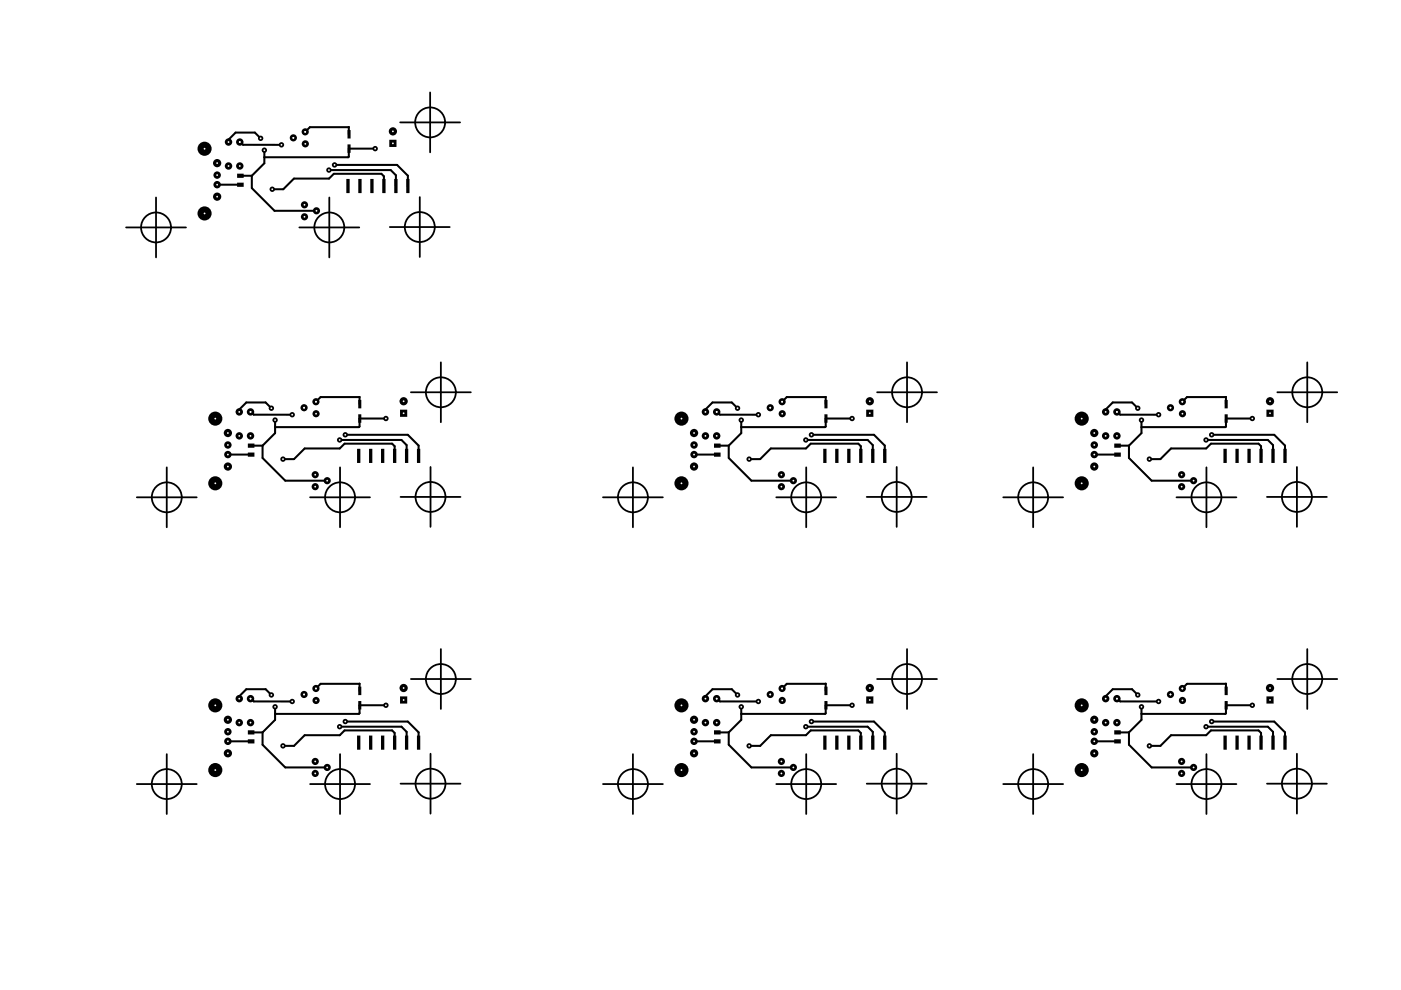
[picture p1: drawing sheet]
<svg xmlns="http://www.w3.org/2000/svg" width="297mm" height="210mm" viewBox="0 0 297 210" stroke-linecap="round" stroke-linejoin="round" font-family="sans-serif">
<g fill="none" stroke="#000" stroke-width=".38">
<path d="M91.2 19.6v12.7M84.8 26h12.7M26.7 48.2h12.7M33.1 41.9v12.7M63.5 48.2h12.7M69.8 41.9v12.7M82.7 48.1h12.7M89 41.8v12.7M93.5 76.8v12.7M192.3 76.8v12.7M277.2 76.8v12.7M35.4 99.1v12.7"/>
<path d="M72.1 99.1v12.7M87.1 83.2h12.7M91.3 99v12.7M134.2 99.1v12.7M170.9 99.1v12.7M186 83.2h12.7M190.1 99v12.7M219 99.1v12.7M255.8 99.1v12.7M270.8 83.2h12.7M275 99v12.7M29 105.4h12.7"/>
<path d="M65.7 105.4h12.7M84.9 105.4h12.7M127.8 105.4h12.7M164.6 105.4h12.7M183.8 105.4h12.7M212.7 105.4h12.7M249.4 105.4h12.7M268.6 105.4h12.7M93.5 137.6v12.7M192.3 137.6v12.7M277.2 137.6v12.7M35.4 159.9v12.7"/>
<path d="M72.1 159.9v12.7M87.1 144h12.7M91.3 159.8v12.7M134.2 159.9v12.7M170.9 159.9v12.7M186 144h12.7M190.1 159.8v12.7M219 159.9v12.7M255.8 159.9v12.7M270.8 144h12.7M275 159.8v12.7M29 166.2h12.7"/>
<path d="M65.7 166.2h12.7M84.9 166.2h12.7M127.8 166.2h12.7M164.6 166.2h12.7M183.8 166.2h12.7M212.7 166.2h12.7M249.4 166.2h12.7M268.6 166.2h12.7"/>
<circle cx="91.2" cy="26" r="3.2"/>
<circle cx="33.1" cy="48.2" r="3.2"/>
<circle cx="69.8" cy="48.2" r="3.2"/>
<circle cx="89" cy="48.1" r="3.2"/>
<circle cx="93.5" cy="83.2" r="3.2"/>
<circle cx="192.3" cy="83.2" r="3.2"/>
<circle cx="277.2" cy="83.2" r="3.2"/>
<circle cx="35.4" cy="105.4" r="3.2"/>
<circle cx="72.1" cy="105.4" r="3.2"/>
<circle cx="91.3" cy="105.4" r="3.2"/>
<circle cx="134.2" cy="105.4" r="3.2"/>
<circle cx="170.9" cy="105.4" r="3.2"/>
<circle cx="190.1" cy="105.4" r="3.2"/>
<circle cx="219" cy="105.4" r="3.2"/>
<circle cx="255.8" cy="105.4" r="3.2"/>
<circle cx="275" cy="105.4" r="3.2"/>
<circle cx="93.5" cy="144" r="3.2"/>
<circle cx="192.3" cy="144" r="3.2"/>
<circle cx="277.2" cy="144" r="3.2"/>
<circle cx="35.4" cy="166.2" r="3.2"/>
<circle cx="72.1" cy="166.2" r="3.2"/>
<circle cx="91.3" cy="166.2" r="3.2"/>
<circle cx="134.2" cy="166.2" r="3.2"/>
<circle cx="170.9" cy="166.2" r="3.2"/>
<circle cx="190.1" cy="166.2" r="3.2"/>
<circle cx="219" cy="166.2" r="3.2"/>
<circle cx="255.8" cy="166.2" r="3.2"/>
<circle cx="275" cy="166.2" r="3.2"/>
</g>
<g fill="#000">
<circle cx="43.4" cy="31.5" r="1.5"/>
<circle cx="46" cy="34.6" r=".88"/>
<circle cx="46" cy="39.2" r=".79"/>
<circle cx="46" cy="37.1" r=".79"/>
<circle cx="48.5" cy="30.1" r=".79"/>
<circle cx="48.5" cy="35.2" r=".79"/>
<circle cx="50.8" cy="30.1" r=".57"/>
<circle cx="50.8" cy="30.1" r=".79"/>
<circle cx="50.8" cy="35.2" r=".79"/>
<circle cx="55.3" cy="29.3" r=".57"/>
<circle cx="56" cy="31.8" r=".57"/>
<circle cx="59.7" cy="30.7" r=".57"/>
<circle cx="62.2" cy="29.2" r=".57"/>
<circle cx="62.2" cy="29.2" r=".76"/>
<circle cx="64.7" cy="28" r=".57"/>
<circle cx="64.7" cy="28" r=".76"/>
<circle cx="64.7" cy="30.5" r=".76"/>
<circle cx="69.7" cy="36.1" r=".57"/>
<circle cx="70.9" cy="35" r=".57"/>
<circle cx="79.5" cy="31.5" r=".57"/>
<circle cx="83.3" cy="27.9" r=".88"/>
<circle cx="43.4" cy="45.3" r="1.5"/>
<circle cx="46" cy="41.7" r=".88"/>
<circle cx="57.7" cy="40.1" r=".57"/>
<circle cx="64.6" cy="43.4" r=".76"/>
<circle cx="64.6" cy="46" r=".76"/>
<circle cx="67.1" cy="44.7" r=".76"/>
<circle cx="45.6" cy="88.8" r="1.5"/>
<circle cx="48.3" cy="94.3" r=".79"/>
<circle cx="48.3" cy="96.4" r=".79"/>
<circle cx="48.3" cy="98.9" r=".88"/>
<circle cx="48.3" cy="91.8" r=".88"/>
<circle cx="50.7" cy="92.4" r=".79"/>
<circle cx="50.7" cy="87.3" r=".79"/>
<circle cx="53.1" cy="87.3" r=".57"/>
<circle cx="53.1" cy="92.4" r=".79"/>
<circle cx="53.1" cy="87.3" r=".79"/>
<circle cx="57.5" cy="86.6" r=".57"/>
<circle cx="58.3" cy="89.1" r=".57"/>
<circle cx="60" cy="97.3" r=".57"/>
<circle cx="62" cy="87.9" r=".57"/>
<circle cx="64.5" cy="86.4" r=".57"/>
<circle cx="64.5" cy="86.4" r=".76"/>
<circle cx="67" cy="85.2" r=".76"/>
<circle cx="67" cy="85.2" r=".57"/>
<circle cx="67" cy="87.7" r=".76"/>
<circle cx="72" cy="93.3" r=".57"/>
<circle cx="73.2" cy="92.2" r=".57"/>
<circle cx="81.8" cy="88.7" r=".57"/>
<circle cx="85.6" cy="85.1" r=".88"/>
<circle cx="144.5" cy="88.8" r="1.5"/>
<circle cx="147.2" cy="98.9" r=".88"/>
<circle cx="147.2" cy="91.8" r=".88"/>
<circle cx="147.2" cy="94.3" r=".79"/>
<circle cx="147.2" cy="96.4" r=".79"/>
<circle cx="149.6" cy="87.3" r=".79"/>
<circle cx="149.6" cy="92.4" r=".79"/>
<circle cx="152" cy="87.3" r=".57"/>
<circle cx="152" cy="87.3" r=".79"/>
<circle cx="152" cy="92.4" r=".79"/>
<circle cx="156.4" cy="86.6" r=".57"/>
<circle cx="157.2" cy="89.1" r=".57"/>
<circle cx="158.8" cy="97.3" r=".57"/>
<circle cx="160.8" cy="87.9" r=".57"/>
<circle cx="163.3" cy="86.4" r=".57"/>
<circle cx="163.3" cy="86.4" r=".76"/>
<circle cx="165.8" cy="85.2" r=".57"/>
<circle cx="165.8" cy="85.2" r=".76"/>
<circle cx="165.8" cy="87.7" r=".76"/>
<circle cx="170.9" cy="93.3" r=".57"/>
<circle cx="172" cy="92.2" r=".57"/>
<circle cx="180.7" cy="88.7" r=".57"/>
<circle cx="184.4" cy="85.1" r=".88"/>
<circle cx="229.3" cy="88.8" r="1.5"/>
<circle cx="232" cy="98.9" r=".88"/>
<circle cx="232" cy="91.8" r=".88"/>
<circle cx="232" cy="94.3" r=".79"/>
<circle cx="232" cy="96.4" r=".79"/>
<circle cx="234.4" cy="92.4" r=".79"/>
<circle cx="234.4" cy="87.3" r=".79"/>
<circle cx="236.8" cy="87.3" r=".57"/>
<circle cx="236.8" cy="87.3" r=".79"/>
<circle cx="236.8" cy="92.4" r=".79"/>
<circle cx="241.2" cy="86.6" r=".57"/>
<circle cx="242" cy="89.1" r=".57"/>
<circle cx="243.7" cy="97.3" r=".57"/>
<circle cx="245.6" cy="87.9" r=".57"/>
<circle cx="248.2" cy="86.4" r=".57"/>
<circle cx="248.2" cy="86.4" r=".76"/>
<circle cx="250.7" cy="85.2" r=".57"/>
<circle cx="250.7" cy="85.2" r=".76"/>
<circle cx="250.7" cy="87.7" r=".76"/>
<circle cx="255.7" cy="93.3" r=".57"/>
<circle cx="256.9" cy="92.2" r=".57"/>
<circle cx="265.5" cy="88.7" r=".57"/>
<circle cx="269.3" cy="85.1" r=".88"/>
<circle cx="45.6" cy="102.5" r="1.5"/>
<circle cx="66.8" cy="100.6" r=".76"/>
<circle cx="66.8" cy="103.2" r=".76"/>
<circle cx="69.4" cy="101.9" r=".76"/>
<circle cx="144.5" cy="102.5" r="1.5"/>
<circle cx="165.7" cy="100.6" r=".76"/>
<circle cx="165.7" cy="103.2" r=".76"/>
<circle cx="168.2" cy="101.9" r=".76"/>
<circle cx="229.3" cy="102.5" r="1.5"/>
<circle cx="250.5" cy="100.6" r=".76"/>
<circle cx="250.5" cy="103.2" r=".76"/>
<circle cx="253.1" cy="101.9" r=".76"/>
<circle cx="45.6" cy="149.6" r="1.5"/>
<circle cx="48.3" cy="155.1" r=".79"/>
<circle cx="48.3" cy="157.2" r=".79"/>
<circle cx="48.3" cy="159.7" r=".88"/>
<circle cx="48.3" cy="152.6" r=".88"/>
<circle cx="50.7" cy="148.1" r=".79"/>
<circle cx="50.7" cy="153.2" r=".79"/>
<circle cx="53.1" cy="148.1" r=".79"/>
<circle cx="53.1" cy="153.2" r=".79"/>
<circle cx="53.1" cy="148.1" r=".57"/>
<circle cx="57.5" cy="147.3" r=".57"/>
<circle cx="58.3" cy="149.9" r=".57"/>
<circle cx="60" cy="158.1" r=".57"/>
<circle cx="62" cy="148.7" r=".57"/>
<circle cx="64.5" cy="147.2" r=".57"/>
<circle cx="64.5" cy="147.2" r=".76"/>
<circle cx="67" cy="146" r=".57"/>
<circle cx="67" cy="146" r=".76"/>
<circle cx="67" cy="148.5" r=".76"/>
<circle cx="72" cy="154.1" r=".57"/>
<circle cx="73.2" cy="153" r=".57"/>
<circle cx="81.8" cy="149.5" r=".57"/>
<circle cx="85.6" cy="145.9" r=".88"/>
<circle cx="144.5" cy="149.6" r="1.5"/>
<circle cx="147.2" cy="159.7" r=".88"/>
<circle cx="147.2" cy="152.6" r=".88"/>
<circle cx="147.2" cy="155.1" r=".79"/>
<circle cx="147.2" cy="157.2" r=".79"/>
<circle cx="149.6" cy="153.2" r=".79"/>
<circle cx="149.6" cy="148.1" r=".79"/>
<circle cx="152" cy="148.1" r=".79"/>
<circle cx="152" cy="153.2" r=".79"/>
<circle cx="152" cy="148.1" r=".57"/>
<circle cx="156.4" cy="147.3" r=".57"/>
<circle cx="157.2" cy="149.9" r=".57"/>
<circle cx="158.8" cy="158.1" r=".57"/>
<circle cx="160.8" cy="148.7" r=".57"/>
<circle cx="163.3" cy="147.2" r=".57"/>
<circle cx="163.3" cy="147.2" r=".76"/>
<circle cx="165.8" cy="146" r=".57"/>
<circle cx="165.8" cy="146" r=".76"/>
<circle cx="165.8" cy="148.5" r=".76"/>
<circle cx="170.9" cy="154.1" r=".57"/>
<circle cx="172" cy="153" r=".57"/>
<circle cx="180.7" cy="149.5" r=".57"/>
<circle cx="184.4" cy="145.9" r=".88"/>
<circle cx="229.3" cy="149.6" r="1.5"/>
<circle cx="232" cy="159.7" r=".88"/>
<circle cx="232" cy="152.6" r=".88"/>
<circle cx="232" cy="155.1" r=".79"/>
<circle cx="232" cy="157.2" r=".79"/>
<circle cx="234.4" cy="153.2" r=".79"/>
<circle cx="234.4" cy="148.1" r=".79"/>
<circle cx="236.8" cy="148.1" r=".79"/>
<circle cx="236.8" cy="153.2" r=".79"/>
<circle cx="236.8" cy="148.1" r=".57"/>
<circle cx="241.2" cy="147.3" r=".57"/>
<circle cx="242" cy="149.9" r=".57"/>
<circle cx="243.7" cy="158.1" r=".57"/>
<circle cx="245.6" cy="148.7" r=".57"/>
<circle cx="248.2" cy="147.2" r=".57"/>
<circle cx="248.2" cy="147.2" r=".76"/>
<circle cx="250.7" cy="146" r=".57"/>
<circle cx="250.7" cy="146" r=".76"/>
<circle cx="250.7" cy="148.5" r=".76"/>
<circle cx="255.7" cy="154.1" r=".57"/>
<circle cx="256.9" cy="153" r=".57"/>
<circle cx="265.5" cy="149.5" r=".57"/>
<circle cx="269.3" cy="145.9" r=".88"/>
<circle cx="45.6" cy="163.3" r="1.5"/>
<circle cx="66.8" cy="161.4" r=".76"/>
<circle cx="66.8" cy="164" r=".76"/>
<circle cx="69.4" cy="162.7" r=".76"/>
<circle cx="144.5" cy="163.3" r="1.5"/>
<circle cx="165.7" cy="164" r=".76"/>
<circle cx="165.7" cy="161.4" r=".76"/>
<circle cx="168.2" cy="162.7" r=".76"/>
<circle cx="229.3" cy="163.3" r="1.5"/>
<circle cx="250.5" cy="161.4" r=".76"/>
<circle cx="250.5" cy="164" r=".76"/>
<circle cx="253.1" cy="162.7" r=".76"/>
</g>
<g fill="none" stroke="#000" stroke-width=".65" stroke-linecap="butt">
<path d="M74 27.6v1.8M74 30.6v1.8M76.3 84.8v1.8M76.3 87.8v1.8M175.1 84.8v1.8M175.1 87.8v1.8M260 84.8v1.8M260 87.8v1.8M76.3 145.6v1.8M76.3 148.6v1.8M175.1 145.6v1.8M175.1 148.6v1.8"/>
<path d="M260 145.6v1.8M260 148.6v1.8"/>
</g>
<path d="M83.3 29.6v1.6M85.6 86.9v1.5M184.4 86.9v1.5M269.3 86.9v1.5M85.6 147.7v1.5M184.4 147.7v1.5M269.3 147.7v1.5" fill="none" stroke="#000" stroke-width="1.5" stroke-linecap="butt"/>
<g fill="none" stroke="#000" stroke-width="1.4" stroke-linecap="butt">
<path d="M51 36.8v.9M51 38.7v.9M53.2 94v.9M53.2 95.9v.9M152.1 94v.9M152.1 95.9v.9M236.9 94v.9M236.9 95.9v.9M53.2 154.8v.9M53.2 156.7v.9M152.1 154.8v.9M152.1 156.7v.9"/>
<path d="M236.9 154.8v.9M236.9 156.7v.9"/>
</g>
<g fill="none" stroke="#000" stroke-width="3" stroke-linecap="butt">
<path d="M73.4 39.4h.7M76 39.4h.7M78.5 39.4h.7M81 39.4h.7M83.6 39.4h.7M86.1 39.4h.7M75.7 96.7h.7M78.2 96.7h.7M80.8 96.7h.7M83.3 96.7h.7M85.9 96.7h.7M88.4 96.7h.7"/>
<path d="M174.5 96.7h.7M177.1 96.7h.7M179.6 96.7h.7M182.2 96.7h.7M184.7 96.7h.7M187.2 96.7h.7M259.4 96.7h.7M261.9 96.7h.7M264.5 96.7h.7M267 96.7h.7M269.6 96.7h.7M272.1 96.7h.7"/>
<path d="M75.7 157.5h.7M78.2 157.5h.7M80.8 157.5h.7M83.3 157.5h.7M85.9 157.5h.7M88.4 157.5h.7M174.5 157.5h.7M177.1 157.5h.7M179.6 157.5h.7M182.2 157.5h.7M184.7 157.5h.7M187.2 157.5h.7"/>
<path d="M259.4 157.5h.7M261.9 157.5h.7M264.5 157.5h.7M267 157.5h.7M269.6 157.5h.7M272.1 157.5h.7"/>
</g>
<g fill="none" stroke="#000" stroke-width=".43">
<path d="M46 39.2h5M50.8 30.1l.7 .6h8.2M51 37.3h2.4M53.4 37.3v2.6l4.8 4.8h8.9M55.3 29.3l-1.3-1.2h-4l-1.5 1.5v.5M56 31.8v2.8l-2.6 2.7M64.7 28l1-1 8.3-.1v1.6M69.7 36.1h13.1l1.1 1.1v2.2M70.9 35h13.3l2.3 2.3v2.1M79.5 31.5h-5.5v1.7l-.2 .1h-17.8M81.4 39.4v-2l-.5-.6h-10.1l-1 1.1h-7.5l-2.2 2.2h-2.4M48.3 96.4h4.9"/>
<path d="M53.1 87.3l.7 .6h8.2M53.2 94.5h2.5M55.7 94.5v2.6l4.8 4.8h8.9M57.5 86.6l-1.2-1.3h-4.1l-1.5 1.5v.5M58.3 89.1v2.7l-2.6 2.7M72 93.3h13.1l1.1 1.1v2.3M73.2 92.2h13.3l2.3 2.3v2.2M76.2 84.2h-8.2l-1 1M76.2 84.2v1.5M76.2 84.2h.1M81.8 88.7h-5.6v1.7l-.1 .2h-17.8M83.7 96.7v-2.1l-.6-.5h-10l-1.1 1h-7.4l-2.3 2.2h-2.3"/>
<path d="M147.2 96.4h4.9M152 87.3l.6 .6h8.2M152.1 94.5h2.4M154.5 94.5v2.6l4.8 4.8h8.9M156.4 86.6l-1.2-1.3h-4.1l-1.5 1.5v.5M157.2 89.1v2.7l-2.7 2.7M165.8 85.2l1-1h8.3v1.5M170.9 93.3h13.1l1 1.1v2.3M172 92.2h13.3l2.3 2.3v2.2M180.7 88.7h-5.6v1.7l-.2 .2h-17.7M182.5 96.7v-2.1l-.5-.5h-10.1l-1 1h-7.5l-2.2 2.2h-2.4M232 96.4h4.9"/>
<path d="M236.8 87.3l.7 .6h8.1M236.9 94.5h2.5M239.4 94.5v2.6l4.8 4.8h8.9M241.2 86.6l-1.2-1.3h-4.1l-1.5 1.5v.5M242 89.1v2.7l-2.6 2.7M250.7 85.2l1-1h8.2v1.5M255.7 93.3h13.1l1.1 1.1v2.3M256.9 92.2h13.3l2.2 2.3v2.2M265.5 88.7h-5.6v1.7l-.1 .2h-17.8M267.4 96.7v-2.1l-.6-.5h-10.1l-1 1h-7.4l-2.3 2.2h-2.3M48.3 157.2h4.9M53.1 148.1l.7 .6h8.2"/>
<path d="M53.2 155.3h2.5M55.7 155.3v2.6l4.8 4.8h8.9M57.5 147.3l-1.2-1.2h-4.1l-1.5 1.5v.5M58.3 149.9v2.7l-2.6 2.7M72 154.1h13.1l1.1 1.1v2.3M73.2 153h13.3l2.3 2.3v2.2M76.2 145h-8.2l-1 1M76.2 145v1.5M76.2 145h.1M81.8 149.5h-5.6v1.7l-.1 .2h-17.8M83.7 157.5v-2.1l-.6-.5h-10l-1.1 1h-7.4l-2.3 2.2h-2.3M147.2 157.2h4.9"/>
<path d="M152 148.1l.6 .6h8.2M152.1 155.3h2.4M154.5 155.3v2.6l4.8 4.8h8.9M156.4 147.3l-1.2-1.2h-4.1l-1.5 1.5v.5M157.2 149.9v2.7l-2.7 2.7M165.8 146l1-1h8.3v1.5M170.9 154.1h13.1l1 1.1v2.3M172 153h13.3l2.3 2.3v2.2M180.7 149.5h-5.6v1.7l-.2 .2h-17.7M182.5 157.5v-2.1l-.5-.5h-10.1l-1 1h-7.5l-2.2 2.2h-2.4M232 157.2h4.9M236.8 148.1l.7 .6h8.1"/>
<path d="M236.9 155.3h2.5M239.4 155.3v2.6l4.8 4.8h8.9M241.2 147.3l-1.2-1.2h-4.1l-1.5 1.5v.5M242 149.9v2.7l-2.6 2.7M250.7 146l1-1h8.2v1.5M255.7 154.1h13.1l1.1 1.1v2.3M256.9 153h13.3l2.2 2.3v2.2M265.5 149.5h-5.6v1.7l-.1 .2h-17.8M267.4 157.5v-2.1l-.6-.5h-10.1l-1 1h-7.4l-2.3 2.2h-2.3"/>
</g>
<g fill="#fff">
<circle cx="64.7" cy="28" r=".19"/>
<circle cx="57.7" cy="40.1" r=".19"/>
<circle cx="79.5" cy="31.5" r=".19"/>
<circle cx="56" cy="31.8" r=".19"/>
<circle cx="50.8" cy="30.1" r=".19"/>
<circle cx="59.7" cy="30.7" r=".19"/>
<circle cx="55.3" cy="29.3" r=".19"/>
<circle cx="70.9" cy="35" r=".19"/>
<circle cx="69.7" cy="36.1" r=".19"/>
<circle cx="62.2" cy="29.2" r=".19"/>
<circle cx="250.7" cy="146" r=".19"/>
<circle cx="243.7" cy="158.1" r=".19"/>
<circle cx="265.5" cy="149.5" r=".19"/>
<circle cx="242" cy="149.9" r=".19"/>
<circle cx="236.8" cy="148.1" r=".19"/>
<circle cx="245.6" cy="148.7" r=".19"/>
<circle cx="241.2" cy="147.3" r=".19"/>
<circle cx="256.9" cy="153" r=".19"/>
<circle cx="255.7" cy="154.1" r=".19"/>
<circle cx="248.2" cy="147.2" r=".19"/>
<circle cx="248.2" cy="86.4" r=".19"/>
<circle cx="255.7" cy="93.3" r=".19"/>
<circle cx="256.9" cy="92.2" r=".19"/>
<circle cx="241.2" cy="86.6" r=".19"/>
<circle cx="245.6" cy="87.9" r=".19"/>
<circle cx="236.8" cy="87.3" r=".19"/>
<circle cx="242" cy="89.1" r=".19"/>
<circle cx="265.5" cy="88.7" r=".19"/>
<circle cx="243.7" cy="97.3" r=".19"/>
<circle cx="250.7" cy="85.2" r=".19"/>
<circle cx="64.5" cy="86.4" r=".19"/>
<circle cx="72" cy="93.3" r=".19"/>
<circle cx="73.2" cy="92.2" r=".19"/>
<circle cx="57.5" cy="86.6" r=".19"/>
<circle cx="62" cy="87.9" r=".19"/>
<circle cx="53.1" cy="87.3" r=".19"/>
<circle cx="58.3" cy="89.1" r=".19"/>
<circle cx="81.8" cy="88.7" r=".19"/>
<circle cx="60" cy="97.3" r=".19"/>
<circle cx="67" cy="85.2" r=".19"/>
<circle cx="165.8" cy="85.2" r=".19"/>
<circle cx="158.8" cy="97.3" r=".19"/>
<circle cx="180.7" cy="88.7" r=".19"/>
<circle cx="157.2" cy="89.1" r=".19"/>
<circle cx="152" cy="87.3" r=".19"/>
<circle cx="160.8" cy="87.9" r=".19"/>
<circle cx="156.4" cy="86.6" r=".19"/>
<circle cx="172" cy="92.2" r=".19"/>
<circle cx="170.9" cy="93.3" r=".19"/>
<circle cx="163.3" cy="86.4" r=".19"/>
<circle cx="163.3" cy="147.2" r=".19"/>
<circle cx="170.9" cy="154.1" r=".19"/>
<circle cx="172" cy="153" r=".19"/>
<circle cx="156.4" cy="147.3" r=".19"/>
<circle cx="160.8" cy="148.7" r=".19"/>
<circle cx="152" cy="148.1" r=".19"/>
<circle cx="157.2" cy="149.9" r=".19"/>
<circle cx="180.7" cy="149.5" r=".19"/>
<circle cx="158.8" cy="158.1" r=".19"/>
<circle cx="165.8" cy="146" r=".19"/>
<circle cx="67" cy="146" r=".19"/>
<circle cx="60" cy="158.1" r=".19"/>
<circle cx="81.8" cy="149.5" r=".19"/>
<circle cx="58.3" cy="149.9" r=".19"/>
<circle cx="53.1" cy="148.1" r=".19"/>
<circle cx="62" cy="148.7" r=".19"/>
<circle cx="57.5" cy="147.3" r=".19"/>
<circle cx="73.2" cy="153" r=".19"/>
<circle cx="72" cy="154.1" r=".19"/>
<circle cx="64.5" cy="147.2" r=".19"/>
<circle cx="46" cy="34.6" r=".19"/>
<circle cx="46" cy="37.1" r=".19"/>
<circle cx="46" cy="39.2" r=".19"/>
<circle cx="46" cy="41.7" r=".19"/>
<circle cx="43.4" cy="31.5" r=".19"/>
<circle cx="43.4" cy="45.3" r=".19"/>
<circle cx="50.8" cy="35.2" r=".19"/>
<circle cx="48.5" cy="30.1" r=".19"/>
<circle cx="48.5" cy="35.2" r=".19"/>
<circle cx="83.3" cy="30.4" r=".19"/>
<circle cx="83.3" cy="27.9" r=".19"/>
<circle cx="67.1" cy="44.7" r=".19"/>
<circle cx="64.6" cy="46" r=".19"/>
<circle cx="64.6" cy="43.4" r=".19"/>
<circle cx="64.7" cy="30.5" r=".19"/>
<circle cx="232" cy="152.6" r=".19"/>
<circle cx="232" cy="155.1" r=".19"/>
<circle cx="232" cy="157.2" r=".19"/>
<circle cx="232" cy="159.7" r=".19"/>
<circle cx="229.3" cy="149.6" r=".19"/>
<circle cx="229.3" cy="163.3" r=".19"/>
<circle cx="236.8" cy="153.2" r=".19"/>
<circle cx="234.4" cy="148.1" r=".19"/>
<circle cx="234.4" cy="153.2" r=".19"/>
<circle cx="269.3" cy="148.4" r=".19"/>
<circle cx="269.3" cy="145.9" r=".19"/>
<circle cx="253.1" cy="162.7" r=".19"/>
<circle cx="250.5" cy="164" r=".19"/>
<circle cx="250.5" cy="161.4" r=".19"/>
<circle cx="250.7" cy="148.5" r=".19"/>
<circle cx="250.7" cy="87.7" r=".19"/>
<circle cx="253.1" cy="101.9" r=".19"/>
<circle cx="250.5" cy="103.2" r=".19"/>
<circle cx="250.5" cy="100.6" r=".19"/>
<circle cx="269.3" cy="87.6" r=".19"/>
<circle cx="269.3" cy="85.1" r=".19"/>
<circle cx="234.4" cy="87.3" r=".19"/>
<circle cx="234.4" cy="92.4" r=".19"/>
<circle cx="236.8" cy="92.4" r=".19"/>
<circle cx="232" cy="91.8" r=".19"/>
<circle cx="232" cy="94.3" r=".19"/>
<circle cx="232" cy="96.4" r=".19"/>
<circle cx="232" cy="98.9" r=".19"/>
<circle cx="229.3" cy="88.8" r=".19"/>
<circle cx="229.3" cy="102.5" r=".19"/>
<circle cx="67" cy="87.7" r=".19"/>
<circle cx="69.4" cy="101.9" r=".19"/>
<circle cx="66.8" cy="103.2" r=".19"/>
<circle cx="66.8" cy="100.6" r=".19"/>
<circle cx="85.6" cy="87.6" r=".19"/>
<circle cx="85.6" cy="85.1" r=".19"/>
<circle cx="50.7" cy="87.3" r=".19"/>
<circle cx="50.7" cy="92.4" r=".19"/>
<circle cx="53.1" cy="92.4" r=".19"/>
<circle cx="48.3" cy="91.8" r=".19"/>
<circle cx="48.3" cy="94.3" r=".19"/>
<circle cx="48.3" cy="96.4" r=".19"/>
<circle cx="48.3" cy="98.9" r=".19"/>
<circle cx="45.6" cy="88.8" r=".19"/>
<circle cx="45.6" cy="102.5" r=".19"/>
<circle cx="147.2" cy="91.8" r=".19"/>
<circle cx="147.2" cy="94.3" r=".19"/>
<circle cx="147.2" cy="96.4" r=".19"/>
<circle cx="147.2" cy="98.9" r=".19"/>
<circle cx="144.5" cy="88.8" r=".19"/>
<circle cx="144.5" cy="102.5" r=".19"/>
<circle cx="152" cy="92.4" r=".19"/>
<circle cx="149.6" cy="87.3" r=".19"/>
<circle cx="149.6" cy="92.4" r=".19"/>
<circle cx="184.4" cy="87.6" r=".19"/>
<circle cx="184.4" cy="85.1" r=".19"/>
<circle cx="168.2" cy="101.9" r=".19"/>
<circle cx="165.7" cy="103.2" r=".19"/>
<circle cx="165.7" cy="100.6" r=".19"/>
<circle cx="165.8" cy="87.7" r=".19"/>
<circle cx="165.8" cy="148.5" r=".19"/>
<circle cx="168.2" cy="162.7" r=".19"/>
<circle cx="165.7" cy="164" r=".19"/>
<circle cx="165.7" cy="161.4" r=".19"/>
<circle cx="184.4" cy="148.4" r=".19"/>
<circle cx="184.4" cy="145.9" r=".19"/>
<circle cx="149.6" cy="148.1" r=".19"/>
<circle cx="149.6" cy="153.2" r=".19"/>
<circle cx="152" cy="153.2" r=".19"/>
<circle cx="147.2" cy="152.6" r=".19"/>
<circle cx="147.2" cy="155.1" r=".19"/>
<circle cx="147.2" cy="157.2" r=".19"/>
<circle cx="147.2" cy="159.7" r=".19"/>
<circle cx="144.5" cy="149.6" r=".19"/>
<circle cx="144.5" cy="163.3" r=".19"/>
<circle cx="48.3" cy="152.6" r=".19"/>
<circle cx="48.3" cy="155.1" r=".19"/>
<circle cx="48.3" cy="157.2" r=".19"/>
<circle cx="48.3" cy="159.7" r=".19"/>
<circle cx="45.6" cy="149.6" r=".19"/>
<circle cx="45.6" cy="163.3" r=".19"/>
<circle cx="53.1" cy="153.2" r=".19"/>
<circle cx="50.7" cy="148.1" r=".19"/>
<circle cx="50.7" cy="153.2" r=".19"/>
<circle cx="85.6" cy="148.4" r=".19"/>
<circle cx="85.6" cy="145.9" r=".19"/>
<circle cx="69.4" cy="162.7" r=".19"/>
<circle cx="66.8" cy="164" r=".19"/>
<circle cx="66.8" cy="161.4" r=".19"/>
<circle cx="67" cy="148.5" r=".19"/>
</g>
</svg>
